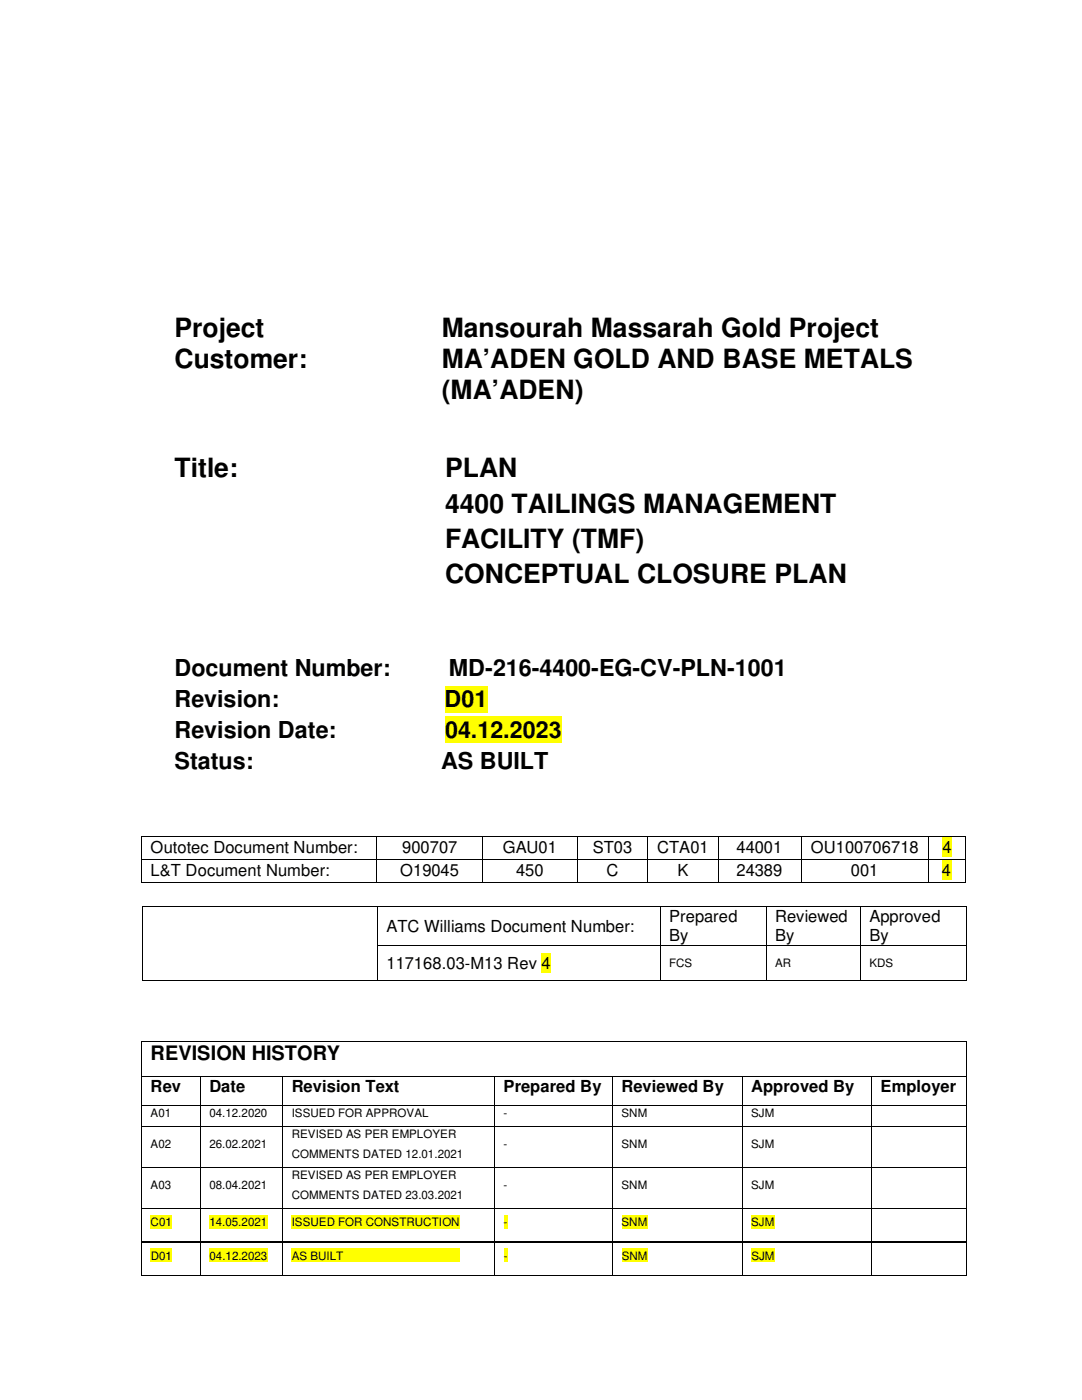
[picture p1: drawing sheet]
<svg xmlns="http://www.w3.org/2000/svg" width="216mm" height="279mm" viewBox="0 0 216 279" stroke-linecap="round" stroke-linejoin="round" font-family="sans-serif">
<defs><g id="words">
<g font-size="5.3">
<text x="34.8" y="67.4">Project</text>
<text x="88.1" y="67.4">Mansourah Massarah Gold Project</text>
<text x="34.8" y="73.4">Customer:</text>
<text x="88.1" y="73.4">MA’ADEN GOLD AND BASE METALS</text>
<text x="88.1" y="79.5">(MA’ADEN)</text>
<text x="34.8" y="95.3">Title:</text>
<text x="88.8" y="95.3">PLAN</text>
<text x="88.8" y="102.4">4400 TAILINGS MANAGEMENT</text>
<text x="88.8" y="109.3">FACILITY (TMF)</text>
<text x="88.8" y="116.4">CONCEPTUAL CLOSURE PLAN</text>
</g>
<g font-size="4.7">
<text x="34.8" y="135">Document Number:</text>
<text x="89.6" y="135">MD-216-4400-EG-CV-PLN-1001</text>
<text x="34.8" y="141.1">Revision:</text>
<text x="88.7" y="141">D01</text>
<text x="34.8" y="147.3">Revision Date:</text>
<text x="88.8" y="147.3">04.12.2023</text>
<text x="34.8" y="153.5">Status:</text>
<text x="88" y="153.5">AS BUILT</text>
</g>
<text font-size="4" x="30.1" y="211.6">REVISION HISTORY</text>
<g font-size="3.3">
<text x="30.1" y="170.2">Outotec Document Number:</text>
<text x="80.3" y="170.2">900707</text>
<text x="100.3" y="170.2">GAU01</text>
<text x="118.3" y="170.2">ST03</text>
<text x="131.1" y="170.2">CTA01</text>
<text x="146.9" y="170.2">44001</text>
<text x="161.8" y="170.2">OU100706718</text>
<text x="188.1" y="170.2">4</text>
<text x="30.1" y="174.8">L&amp;T Document Number:</text>
<text x="79.8" y="174.8">O19045</text>
<text x="103" y="174.8">450</text>
<text x="121" y="174.8">C</text>
<text x="135.2" y="174.8">K</text>
<text x="146.9" y="174.8">24389</text>
<text x="169.8" y="174.8">001</text>
<text x="187.9" y="174.8">4</text>
<text x="77.1" y="186">ATC Williams Document Number:</text>
<text x="133.5" y="184.1">Prepared</text>
<text x="154.7" y="184.1">Reviewed</text>
<text x="173.5" y="184.1">Approved</text>
<text x="133.5" y="187.9">By</text>
<text x="154.7" y="187.9">By</text>
<text x="173.5" y="187.9">By</text>
<text x="77.1" y="193.3">117168.03-M13 Rev 4</text>
<text x="30.1" y="218">Rev</text>
<text x="41.8" y="218">Date</text>
<text x="58.2" y="218">Revision Text</text>
<text x="100.5" y="218">Prepared By</text>
<text x="124" y="218">Reviewed By</text>
<text x="149.9" y="218">Approved By</text>
<text x="175.7" y="218">Employer</text>
</g>
<g font-size="2.3">
<text x="133.5" y="193">FCS</text>
<text x="154.7" y="193">AR</text>
<text x="173.5" y="193">KDS</text>
<text x="30.1" y="223">A01</text>
<text x="41.8" y="223">04.12.2020</text>
<text x="58.2" y="227.2">REVISED AS PER EMPLOYER</text>
<text x="58.2" y="223">ISSUED FOR APPROVAL</text>
<text x="100.5" y="223">-</text>
<text x="124" y="223">SNM</text>
<text x="149.9" y="223">SJM</text>
<text x="30.1" y="229.2">A02</text>
<text x="41.8" y="229.2">26.02.2021</text>
<text x="58.2" y="231.1">COMMENTS DATED 12.01.2021</text>
<text x="100.5" y="229.2">-</text>
<text x="124" y="229.2">SNM</text>
<text x="149.9" y="229.2">SJM</text>
<text x="30.1" y="237.3">A03</text>
<text x="41.8" y="237.3">08.04.2021</text>
<text x="58.2" y="235.3">REVISED AS PER EMPLOYER</text>
<text x="58.2" y="239.3">COMMENTS DATED 23.03.2021</text>
<text x="100.5" y="237.3">-</text>
<text x="124" y="237.3">SNM</text>
<text x="149.9" y="237.3">SJM</text>
<text x="30.1" y="244.7">C01</text>
<text x="41.8" y="244.7">14.05.2021</text>
<text x="58.2" y="244.7">ISSUED FOR CONSTRUCTION</text>
<text x="100.5" y="244.7">-</text>
<text x="124" y="244.7">SNM</text>
<text x="149.9" y="244.7">SJM</text>
<text x="30.1" y="251.4">D01</text>
<text x="41.8" y="251.4">04.12.2023</text>
<text x="58.2" y="251.4">AS BUILT</text>
<text x="100.5" y="251.4">-</text>
<text x="124.1" y="251.4">SNM</text>
<text x="149.9" y="251.4">SJM</text>
</g>
</g></defs>
<path d="M88.8 136.8h8.5v5.4h-8.5z" fill="#ff0"/>
<g fill="#fff">
<path d="M33 143h54v6.1h-54z"/>
<path d="M34.8 143h50.4v6.1h-50.4z"/>
</g>
<path d="M88.8 143h23.3v5.3h-23.3z" fill="#ff0"/>
<g fill="#fff">
<path d="M33 149.1h54v12.3h-54z"/>
<path d="M34.8 149.1h50.4v6.1h-50.4z"/>
</g>
<path d="M28.4 180.8h.2v.1h-.2zM75.2 180.8h.2v.1h-.2zM131.7 180.8h.1v.1h-.1zM152.8 180.8h.2v.1h-.2zM171.6 180.8h.2v.1h-.2zM192.7 180.8h.2v.1h-.2z" fill="#000"/>
<path d="M28.5 180.9v7.7M28.6 180.8h46.6M75.3 180.9v7.7M75.4 180.8h56.3M131.7 180.9v7.7M131.8 180.8h21M152.9 180.9v7.7M153 180.8h18.6M171.7 180.9v7.7M171.8 180.8h20.9M192.8 180.9v7.7" fill="none" stroke="#000" stroke-width=".2"/>
<path d="M108.1 190.2h1.8v3.9h-1.8z" fill="#ff0"/>
<path d="M28.4 188.6h.2v.1h-.2zM28.4 195.6h.2v.1h-.2zM75.2 188.6h.2v.1h-.2zM75.2 195.6h.2v.1h-.2zM131.7 188.6h.1v.1h-.1zM131.7 195.6h.1v.1h-.1zM152.8 188.6h.2v.1h-.2zM152.8 195.6h.2v.1h-.2zM171.6 188.6h.2v.1h-.2zM171.6 195.6h.2v.1h-.2zM192.7 188.6h.2v.1h-.2zM192.7 195.6h.2v.1h-.2z" fill="#000"/>
<g fill="none" stroke="#000" stroke-width=".2">
<path d="M28.5 188.7v6.9M28.6 195.7h46.6M75.3 188.7v6.9M75.4 188.7h56.3M75.4 195.7h56.3M131.7 188.7v6.9M131.8 188.7h21M131.8 195.7h21M152.9 188.7v6.9M153 188.7h18.6M153 195.7h18.6M171.7 188.7v6.9"/>
<path d="M171.8 188.7h20.9M171.8 195.7h20.9M192.8 188.7v6.9"/>
</g>
<path d="M188.1 167.1h1.8v3.8h-1.8z" fill="#ff0"/>
<path d="M28.2 166.9h.2v.2h-.2zM75.1 166.9h.2v.2h-.2zM96.3 166.9h.1v.2h-.1zM115.1 166.9h.1v.2h-.1zM129.2 166.9h.2v.2h-.2zM143.3 166.9h.2v.2h-.2zM159.8 166.9h.1v.2h-.1zM185.3 166.9h.1v.2h-.1zM192.7 166.9h.1v.2h-.1z" fill="#000"/>
<g fill="none" stroke="#000" stroke-width=".2">
<path d="M28.3 167.1v4.4M28.4 167h46.7M75.2 167.1v4.4M75.3 167h21M96.4 167.1v4.4M96.4 167h18.7M115.1 167.1v4.4M115.2 167h14M129.3 167.1v4.4M129.4 167h13.9M143.4 167.1v4.4M143.5 167h16.3"/>
<path d="M159.9 167.1v4.4M159.9 167h25.4M185.3 167.1v4.4M185.4 167h7.3M192.7 167.1v4.4"/>
</g>
<path d="M188.1 171.7h1.8v3.8h-1.8z" fill="#ff0"/>
<g fill="#000">
<path d="M28.2 171.5h.2v.2h-.2zM28.2 176.1h.2v.1h-.2zM75.1 171.5h.2v.2h-.2zM75.1 176.1l.2 .1zM96.3 171.5h.1v.2h-.1zM96.3 176.1l.1 .1zM115.1 171.5h.1v.2h-.1zM115.1 176.1h.1v.1h-.1zM129.2 171.5h.2v.2h-.2zM129.2 176.1h.2v.1h-.2zM143.3 171.5h.2v.2h-.2zM143.3 176.1h.2v.1h-.2z"/>
<path d="M159.8 171.5h.1v.2h-.1zM159.8 176.1h.1v.1h-.1zM185.3 171.5h.1v.2h-.1zM185.3 176.1l.1 .1zM192.7 171.5h.1v.2h-.1zM192.7 176.1h.1v.1h-.1zM28.2 207.7h.2v.2h-.2zM28.2 214.7h.2v.2h-.2zM39.9 214.7h.1v.2h-.1zM56.3 214.7h.2v.2h-.2zM98.6 214.7h.2v.2h-.2zM122.2 214.7h.1v.2h-.1z"/>
<path d="M148 214.7h.2v.2h-.2zM173.9 214.7h.1v.2h-.1zM192.7 207.7h.2v.2h-.2zM192.7 214.7h.2v.2h-.2zM28.2 220.6h.2v.2h-.2zM28.2 224.8h.2v.2h-.2zM28.2 233h.2v.1h-.2zM39.9 220.6h.1v.2h-.1zM39.9 224.8h.1v.2h-.1zM39.9 233h.1v.1h-.1zM56.3 220.6h.2v.2h-.2zM56.3 224.8h.2v.2h-.2z"/>
<path d="M56.3 233h.2v.1h-.2zM98.6 220.6h.2v.2h-.2zM98.6 224.8h.2v.2h-.2zM98.6 233h.2v.1h-.2zM122.2 220.6h.1v.2h-.1zM122.2 224.8h.1v.2h-.1zM122.2 233h.1v.1h-.1zM148 220.6h.2v.2h-.2zM148 224.8h.2v.2h-.2zM148 233h.2v.1h-.2zM173.9 220.6h.1v.2h-.1zM173.9 224.8h.1v.2h-.1z"/>
<path d="M173.9 233h.1v.1h-.1zM192.7 220.6h.2v.2h-.2zM192.7 224.8h.2v.2h-.2zM192.7 233h.2v.1h-.2z"/>
</g>
<g fill="none" stroke="#000" stroke-width=".2">
<path d="M28.3 171.7v4.4M28.4 171.6h46.7M28.4 176.1h46.7M75.2 171.7v4.4M75.3 171.6h21M75.3 176.1h21M96.4 171.7v4.4M96.4 171.6h18.7M96.4 176.1h18.7M115.1 171.7v4.4M115.2 171.6h14M115.2 176.1h14"/>
<path d="M129.3 171.7v4.4M129.4 171.6h13.9M129.4 176.1h13.9M143.4 171.7v4.4M143.5 171.6h16.3M143.5 176.1h16.3M159.9 171.7v4.4M159.9 171.6h25.4M159.9 176.1h25.4M185.3 171.7v4.4M185.4 171.6h7.3M185.4 176.1h7.3"/>
<path d="M192.7 171.7v4.4M28.3 207.9v6.8M28.3 214.9v5.7M28.4 207.8h164.3M28.4 214.8h11.5M39.9 214.9v5.7M40 214.8h16.3M56.4 214.9v5.7M56.5 214.8h42.1M98.7 214.9v5.7M98.8 214.8h23.4M122.2 214.9v5.7"/>
<path d="M122.3 214.8h25.7M148.1 214.9v5.7M148.2 214.8h25.7M173.9 214.9v5.7M174 214.8h18.7M192.8 207.9v6.8M192.8 214.9v5.7M28.3 220.8v4M28.3 225v8M28.3 233.1v8M28.4 220.7h11.5M28.4 224.9h11.5"/>
<path d="M28.4 233h11.5M39.9 220.8v4M39.9 225v8M39.9 233.1v8M40 220.7h16.3M40 224.9h16.3M40 233h16.3M56.4 220.8v4M56.4 225v8M56.4 233.1v8M56.5 220.7h42.1M56.5 224.9h42.1"/>
<path d="M56.5 233h42.1M98.7 220.8v4M98.7 225v8M98.7 233.1v8M98.8 220.7h23.4M98.8 224.9h23.4M98.8 233h23.4M122.2 220.8v4M122.2 225v8M122.2 233.1v8M122.3 220.7h25.7M122.3 224.9h25.7"/>
<path d="M122.3 233h25.7M148.1 220.8v4M148.1 225v8M148.1 233.1v8M148.2 220.7h25.7M148.2 224.9h25.7M148.2 233h25.7M173.9 220.8v4M173.9 225v8M173.9 233.1v8M174 220.7h18.7M174 224.9h18.7"/>
<path d="M174 233h18.7M192.8 220.8v4M192.8 225v8M192.8 233.1v8"/>
</g>
<g fill="#ff0">
<path d="M30.1 242.5h4.2v2.7h-4.2z"/>
<path d="M41.8 242.5h11.6v2.7h-11.6z"/>
<path d="M58.2 242.5h33.5v2.7h-33.5z"/>
<path d="M100.5 242.5h.8v2.7h-.8z"/>
<path d="M124 242.5h5.2v2.7h-5.2z"/>
<path d="M149.9 242.5h4.7v2.7h-4.7z"/>
</g>
<g fill="#000">
<path d="M28.2 241.1h.2v.2h-.2zM28.2 247.7h.2v.2h-.2zM39.9 241.1h.1v.2h-.1zM39.9 247.7l.1 .2zM56.3 241.1h.2v.2h-.2zM56.3 247.7h.2v.2h-.2zM98.6 241.1h.2v.2h-.2zM98.6 247.7h.2v.2h-.2zM122.2 241.1h.1v.2h-.1zM122.2 247.7l.1 .2zM148 241.1h.2v.2h-.2zM148 247.7l.2 .2z"/>
<path d="M173.9 241.1h.1v.2h-.1zM173.9 247.7l.1 .2zM192.7 241.1h.2v.2h-.2zM192.7 247.7h.2v.2h-.2z"/>
</g>
<g fill="none" stroke="#000" stroke-width=".2">
<path d="M28.3 241.3v6.4M28.4 241.2h11.5M28.4 247.8h11.5M39.9 241.3v6.4M40 241.2h16.3M40 247.8h16.3M56.4 241.3v6.4M56.5 241.2h42.1M56.5 247.8h42.1M98.7 241.3v6.4M98.8 241.2h23.4M98.8 247.8h23.4"/>
<path d="M122.2 241.3v6.4M122.3 241.2h25.7M122.3 247.8h25.7M148.1 241.3v6.4M148.2 241.2h25.7M148.2 247.8h25.7M173.9 241.3v6.4M174 241.2h18.7M174 247.8h18.7M192.8 241.3v6.4"/>
</g>
<g fill="#ff0">
<path d="M30.1 249.2h4.3v2.6h-4.3z"/>
<path d="M41.8 249.2h11.6v2.6h-11.6z"/>
<path d="M58.2 249.2h33.6v2.6h-33.6z"/>
<path d="M100.5 249.2h.8v2.6h-.8z"/>
<path d="M124.1 249.2h5.1v2.6h-5.1z"/>
<path d="M149.9 249.2h4.7v2.6h-4.7z"/>
</g>
<g fill="#000">
<path d="M28.2 247.8h.2v.2h-.2zM28.2 254.4h.2v.2h-.2zM39.9 247.8h.1v.2h-.1zM39.9 254.4l.1 .2zM56.4 247.8h.1v.2h-.1zM56.4 254.4h.1v.2h-.1zM98.7 247.8h.1v.2h-.1zM98.7 254.4h.1v.2h-.1zM122.2 247.8h.1v.2h-.1zM122.2 254.4l.1 .2zM148.1 247.8h.1v.2h-.1zM148.1 254.4l.1 .2z"/>
<path d="M173.9 247.8h.1v.2h-.1zM173.9 254.4l.1 .2zM192.8 247.8h.1v.2h-.1zM192.8 254.4h.1v.2h-.1z"/>
</g>
<g fill="none" stroke="#000" stroke-width=".2">
<path d="M28.3 248v6.4M28.4 247.9h11.5M28.4 254.5h11.5M40 248v6.4M40 247.9h16.4M40 254.5h16.4M56.5 248v6.4M56.5 247.9h42.2M56.5 254.5h42.2M98.7 248v6.4M98.8 247.9h23.4M98.8 254.5h23.4"/>
<path d="M122.3 248v6.4M122.3 247.9h25.8M122.3 254.5h25.8M148.1 248v6.4M148.2 247.9h25.7M148.2 254.5h25.7M174 248v6.4M174 247.9h18.8M174 254.5h18.8M192.9 248v6.4"/>
</g>
<use href="#words"/>
</svg>
